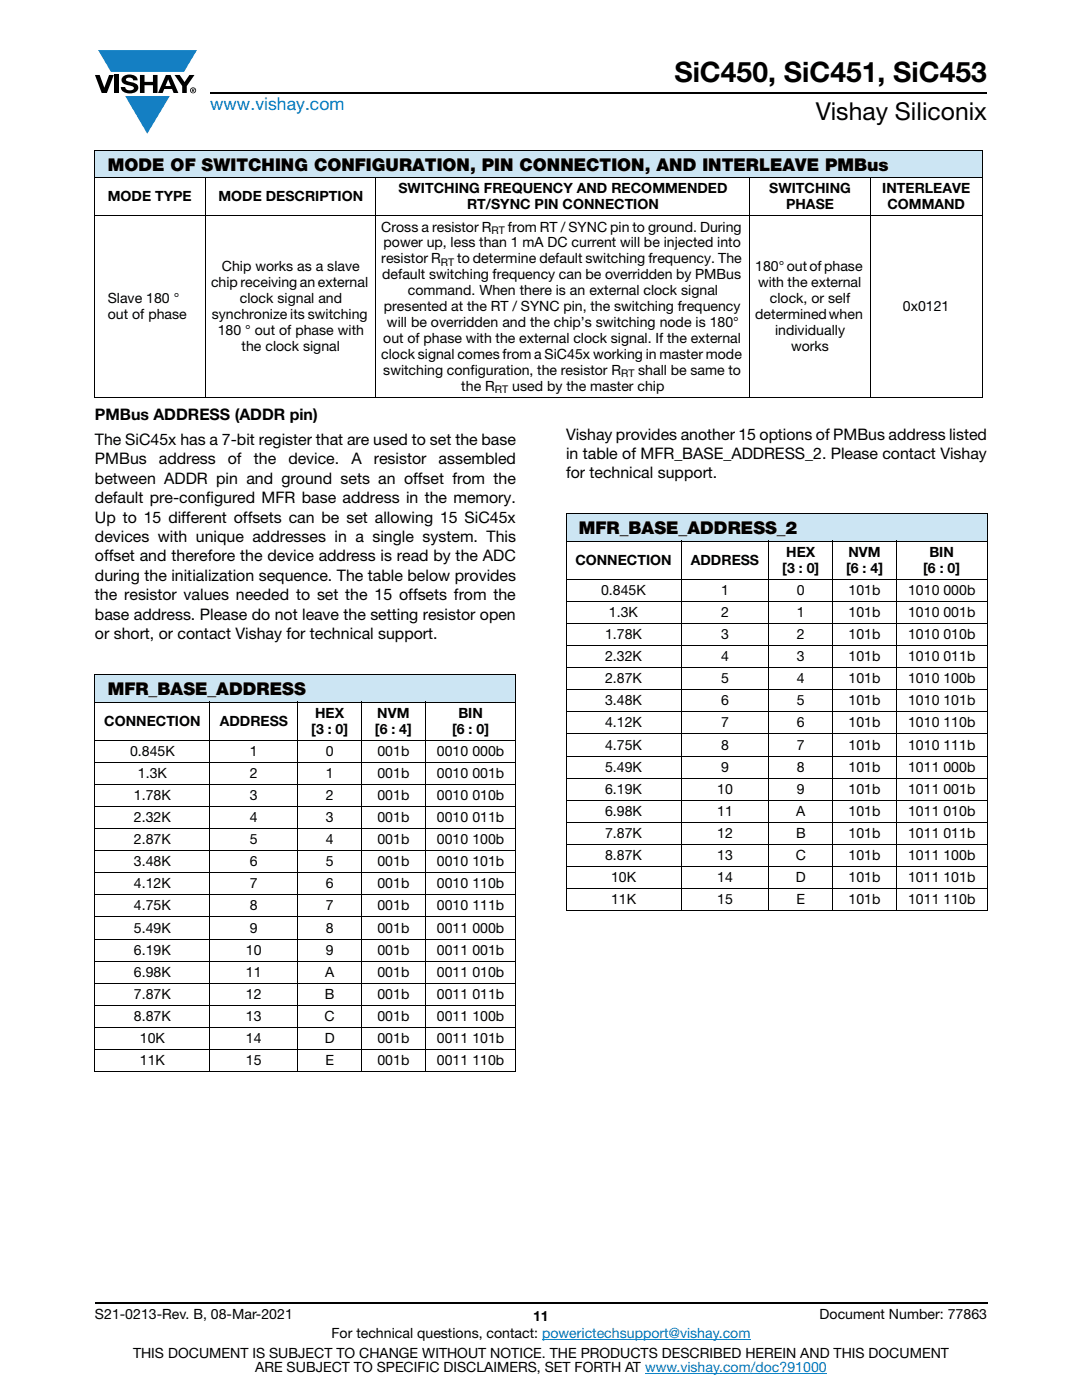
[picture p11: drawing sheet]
<svg xmlns="http://www.w3.org/2000/svg" width="216mm" height="279mm" viewBox="0 0 216 279" stroke-linecap="round" stroke-linejoin="round" font-family="sans-serif">
<defs><g id="words">
<text font-size="5.6" x="134.6" y="16.4">SiC450, SiC451, SiC453</text>
<text font-size="4.9" x="162.8" y="24">Vishay Siliconix</text>
<text font-size="3.5" fill="#007ec4" x="42" y="21.9">www.vishay.com</text>
<g font-size="3.5">
<text x="21.5" y="34.1">MODE OF SWITCHING CONFIGURATION, PIN CONNECTION, AND INTERLEAVE PMBus</text>
<text x="115.5" y="106.6">MFR_BASE_ADDRESS_2</text>
<text x="21.5" y="138.7">MFR_BASE_ADDRESS</text>
</g>
<g font-size="3.2">
<text x="18.9" y="83.8">PMBus ADDRESS (ADDR pin)</text>
<text x="18.9" y="88.8">The SiC45x has a 7-bit register that are used to set the base</text>
<text x="112.9" y="87.7">Vishay provides another 15 options of PMBus address listed</text>
<text x="18.9" y="92.6">PMBus</text>
<text x="31.7" y="92.6">address</text>
<text x="45.5" y="92.6">of</text>
<text x="50.7" y="92.6">the</text>
<text x="57.5" y="92.6">device.</text>
<text x="70.1" y="92.6">A</text>
<text x="74.6" y="92.6">resistor</text>
<text x="87.5" y="92.6">assembled</text>
<text x="112.9" y="91.6">in table of MFR_BASE_ADDRESS_2. Please contact Vishay</text>
<text x="112.9" y="95.5">for technical support.</text>
<text x="18.9" y="96.5">between ADDR pin and ground sets an offset from the</text>
<text x="18.9" y="100.4">default pre-configured MFR base address in the memory.</text>
<text x="18.9" y="104.3">Up to 15 different offsets can be set allowing 15 SiC45x</text>
<text x="18.9" y="108.2">devices with unique addresses in a single system. This</text>
<text x="18.9" y="112.1">offset and therefore the device address is read by the ADC</text>
<text x="18.9" y="115.9">during the initialization sequence. The table below provides</text>
<text x="18.9" y="119.8">the resistor values needed to set the 15 offsets from the</text>
<text x="18.9" y="123.7">base address. Please do not leave the setting resistor open</text>
<text x="18.9" y="127.6">or short, or contact Vishay for technical support.</text>
</g>
<g font-size="2.8">
<text x="21.5" y="40.2">MODE TYPE</text>
<text x="43.6" y="40.2">MODE DESCRIPTION</text>
<text x="79.5" y="38.6">SWITCHING FREQUENCY AND RECOMMENDED</text>
<text x="93.2" y="41.8">RT/SYNC PIN CONNECTION</text>
<text x="153.5" y="38.6">SWITCHING</text>
<text x="156.9" y="41.8">PHASE</text>
<text x="176" y="38.6">INTERLEAVE</text>
<text x="177.1" y="41.8">COMMAND</text>
<text x="76.1" y="46.2">Cross a resistor R</text>
<text x="101.3" y="46.2">from RT / SYNC pin to ground. During</text>
<text x="76.1" y="52.6">resistor R</text>
<text x="76.5" y="49.4">power up, less than 1 mA DC current will be injected into</text>
<text x="91.2" y="52.6">to determine default switching frequency. The</text>
<text x="42.1" y="57.3">chip receiving an external</text>
<text x="44.3" y="54.1">Chip works as a slave</text>
<text x="76.3" y="55.7">default switching frequency can be overridden by PMBus</text>
<text x="81.4" y="58.9">command. When there is an external clock signal</text>
<text x="150.7" y="54.1">180° out of phase</text>
<text x="151.3" y="57.3">with the external</text>
<text x="21.5" y="60.5">Slave 180 °</text>
<text x="21.5" y="63.7">out of phase</text>
<text x="42.3" y="63.7">synchronize its switching</text>
<text x="47.8" y="60.5">clock signal and</text>
<text x="76.6" y="62.1">presented at the RT / SYNC pin, the switching frequency</text>
<text x="77.2" y="65.3">will be overridden and the chip’s switching node is 180°</text>
<text x="150.7" y="63.7">determined when</text>
<text x="153.6" y="60.5">clock, or self</text>
<text x="180.2" y="62.1">0x0121</text>
<text x="43.5" y="66.8">180 ° out of phase with</text>
<text x="48.2" y="70">the clock signal</text>
<text x="76.1" y="71.6">clock signal comes from a SiC45x working in master mode</text>
<text x="76.5" y="68.4">out of phase with the external clock signal. If the external</text>
<text x="154.7" y="66.8">individually</text>
<text x="157.9" y="70">works</text>
<text x="76.5" y="74.8">switching configuration, the resistor R</text>
<text x="92.1" y="78">the R</text>
<text x="102.2" y="78">used by the master chip</text>
<text x="127.3" y="74.8">shall be same to</text>
<text x="114.8" y="112.7">CONNECTION</text>
<text x="137.8" y="112.7">ADDRESS</text>
<text x="156.9" y="111.1">HEX</text>
<text x="169.3" y="111.1">NVM</text>
<text x="185.5" y="111.1">BIN</text>
<text x="119.9" y="118.7">0.845K</text>
<text x="143.9" y="118.7">1</text>
<text x="156.1" y="114.3">[3 : 0]</text>
<text x="159" y="118.7">0</text>
<text x="168.8" y="114.3">[6 : 4]</text>
<text x="169.3" y="118.7">101b</text>
<text x="181.2" y="118.7">1010 000b</text>
<text x="184.2" y="114.3">[6 : 0]</text>
<text x="121.5" y="123.1">1.3K</text>
<text x="143.9" y="123.1">2</text>
<text x="159" y="123.1">1</text>
<text x="169.3" y="123.1">101b</text>
<text x="181.2" y="123.1">1010 001b</text>
<text x="120.7" y="127.6">1.78K</text>
<text x="120.7" y="132">2.32K</text>
<text x="143.9" y="127.6">3</text>
<text x="143.9" y="132">4</text>
<text x="159" y="127.6">2</text>
<text x="159" y="132">3</text>
<text x="169.3" y="127.6">101b</text>
<text x="169.3" y="132">101b</text>
<text x="181.2" y="127.6">1010 010b</text>
<text x="181.2" y="132">1010 011b</text>
<text x="120.7" y="136.4">2.87K</text>
<text x="143.9" y="136.4">5</text>
<text x="159" y="136.4">4</text>
<text x="169.3" y="136.4">101b</text>
<text x="181.2" y="136.4">1010 100b</text>
<text x="62.9" y="143.3">HEX</text>
<text x="75.3" y="143.3">NVM</text>
<text x="91.5" y="143.3">BIN</text>
<text x="120.7" y="140.8">3.48K</text>
<text x="143.9" y="140.8">6</text>
<text x="159" y="140.8">5</text>
<text x="169.3" y="140.8">101b</text>
<text x="181.2" y="140.8">1010 101b</text>
<text x="20.8" y="144.8">CONNECTION</text>
<text x="43.8" y="144.8">ADDRESS</text>
<text x="62.1" y="146.4">[3 : 0]</text>
<text x="74.8" y="146.4">[6 : 4]</text>
<text x="90.2" y="146.4">[6 : 0]</text>
<text x="120.7" y="145.2">4.12K</text>
<text x="120.7" y="149.6">4.75K</text>
<text x="143.9" y="145.2">7</text>
<text x="143.9" y="149.6">8</text>
<text x="159" y="145.2">6</text>
<text x="159" y="149.6">7</text>
<text x="169.3" y="145.2">101b</text>
<text x="169.3" y="149.6">101b</text>
<text x="181.2" y="145.2">1010 110b</text>
<text x="181.2" y="149.6">1010 111b</text>
<text x="25.9" y="150.8">0.845K</text>
<text x="27.5" y="155.2">1.3K</text>
<text x="49.9" y="150.8">1</text>
<text x="49.9" y="155.2">2</text>
<text x="65" y="150.8">0</text>
<text x="65" y="155.2">1</text>
<text x="75.3" y="150.8">001b</text>
<text x="75.3" y="155.2">001b</text>
<text x="87.2" y="150.8">0010 000b</text>
<text x="87.2" y="155.2">0010 001b</text>
<text x="120.7" y="154">5.49K</text>
<text x="143.9" y="154">9</text>
<text x="159" y="154">8</text>
<text x="169.3" y="154">101b</text>
<text x="181.2" y="154">1011 000b</text>
<text x="26.7" y="159.7">1.78K</text>
<text x="49.9" y="159.7">3</text>
<text x="65" y="159.7">2</text>
<text x="75.3" y="159.7">001b</text>
<text x="87.2" y="159.7">0010 010b</text>
<text x="120.7" y="158.4">6.19K</text>
<text x="143.1" y="158.4">10</text>
<text x="159" y="158.4">9</text>
<text x="169.3" y="158.4">101b</text>
<text x="181.2" y="158.4">1011 001b</text>
<text x="26.7" y="164.1">2.32K</text>
<text x="49.9" y="164.1">4</text>
<text x="65" y="164.1">3</text>
<text x="75.3" y="164.1">001b</text>
<text x="87.2" y="164.1">0010 011b</text>
<text x="120.7" y="162.8">6.98K</text>
<text x="120.7" y="167.2">7.87K</text>
<text x="143.1" y="162.8">11</text>
<text x="143.1" y="167.2">12</text>
<text x="158.8" y="167.2">B</text>
<text x="158.9" y="162.8">A</text>
<text x="169.3" y="162.8">101b</text>
<text x="169.3" y="167.2">101b</text>
<text x="181.2" y="162.8">1011 010b</text>
<text x="181.2" y="167.2">1011 011b</text>
<text x="26.7" y="168.5">2.87K</text>
<text x="26.7" y="172.9">3.48K</text>
<text x="49.9" y="168.5">5</text>
<text x="49.9" y="172.9">6</text>
<text x="65" y="168.5">4</text>
<text x="65" y="172.9">5</text>
<text x="75.3" y="168.5">001b</text>
<text x="75.3" y="172.9">001b</text>
<text x="87.2" y="168.5">0010 100b</text>
<text x="87.2" y="172.9">0010 101b</text>
<text x="120.7" y="171.6">8.87K</text>
<text x="143.1" y="171.6">13</text>
<text x="158.8" y="171.6">C</text>
<text x="169.3" y="171.6">101b</text>
<text x="181.2" y="171.6">1011 100b</text>
<text x="26.7" y="177.3">4.12K</text>
<text x="49.9" y="177.3">7</text>
<text x="65" y="177.3">6</text>
<text x="75.3" y="177.3">001b</text>
<text x="87.2" y="177.3">0010 110b</text>
<text x="121.9" y="176.1">10K</text>
<text x="143.1" y="176.1">14</text>
<text x="158.8" y="176.1">D</text>
<text x="169.3" y="176.1">101b</text>
<text x="181.2" y="176.1">1011 101b</text>
<text x="26.7" y="181.7">4.75K</text>
<text x="49.9" y="181.7">8</text>
<text x="65" y="181.7">7</text>
<text x="75.3" y="181.7">001b</text>
<text x="87.2" y="181.7">0010 111b</text>
<text x="121.9" y="180.5">11K</text>
<text x="143.1" y="180.5">15</text>
<text x="158.9" y="180.5">E</text>
<text x="169.3" y="180.5">101b</text>
<text x="181.2" y="180.5">1011 110b</text>
<text x="26.7" y="186.1">5.49K</text>
<text x="26.7" y="190.5">6.19K</text>
<text x="49.1" y="190.5">10</text>
<text x="49.9" y="186.1">9</text>
<text x="65" y="190.5">9</text>
<text x="65" y="186.1">8</text>
<text x="75.3" y="190.5">001b</text>
<text x="75.3" y="186.1">001b</text>
<text x="87.2" y="190.5">0011 001b</text>
<text x="87.2" y="186.1">0011 000b</text>
<text x="26.7" y="194.9">6.98K</text>
<text x="49.1" y="194.9">11</text>
<text x="64.9" y="194.9">A</text>
<text x="75.3" y="194.9">001b</text>
<text x="87.2" y="194.9">0011 010b</text>
<text x="26.7" y="199.3">7.87K</text>
<text x="26.7" y="203.7">8.87K</text>
<text x="49.1" y="199.3">12</text>
<text x="49.1" y="203.7">13</text>
<text x="64.8" y="203.7">C</text>
<text x="64.8" y="199.3">B</text>
<text x="75.3" y="199.3">001b</text>
<text x="75.3" y="203.7">001b</text>
<text x="87.2" y="199.3">0011 011b</text>
<text x="87.2" y="203.7">0011 100b</text>
<text x="27.9" y="208.2">10K</text>
<text x="49.1" y="208.2">14</text>
<text x="64.8" y="208.2">D</text>
<text x="75.3" y="208.2">001b</text>
<text x="87.2" y="208.2">0011 101b</text>
<text x="27.9" y="212.6">11K</text>
<text x="49.1" y="212.6">15</text>
<text x="64.9" y="212.6">E</text>
<text x="75.3" y="212.6">001b</text>
<text x="87.2" y="212.6">0011 110b</text>
<text x="18.9" y="263.3">S21-0213-Rev. B, 08-Mar-2021</text>
<text x="106.4" y="263.6">11</text>
<text x="163.6" y="263.3">Document Number: 77863</text>
<text x="66.1" y="267.1">For technical questions, contact: powerictechsupport@vishay.com</text>
<text x="26.5" y="271">THIS DOCUMENT IS SUBJECT TO CHANGE WITHOUT NOTICE. THE PRODUCTS DESCRIBED HEREIN AND THIS DOCUMENT</text>
<text x="50.9" y="273.8">ARE SUBJECT TO SPECIFIC DISCLAIMERS, SET FORTH AT www.vishay.com/doc?91000</text>
</g>
<g font-size="2.1">
<text x="98.1" y="46.7">RT</text>
<text x="88" y="53.1">RT</text>
<text x="123.9" y="75.3">RT</text>
<text x="98.7" y="78.5">RT</text>
</g>
</g></defs>
<g fill="#147fc3">
<path d="M19.6 10h19.7l-2.6 4.3h-1.1h-13.5z"/>
<path d="M25 19.2h8.9l-4.5 7.5z"/>
</g>
<g fill="#000">
<path d="M18.9 15h1l.9 2.5 1-2.5h.9l-1.4 3.6h-1zM22.9 15h.9v3.6h-.9zM24.6 15.3a2.1 2.1 0 0 1 2.8 .3l.1 .4h-.9a.79 .79 0 0 0-.7-.5 .79 .79 0 0 0-.8 .4l.3 .3 1 .2a1.08 1.08 0 0 1 1.2 1 1.08 1.08 0 0 1-1.1 1.2 1.73 1.73 0 0 1-2.4-1.2h.9a.96 .96 0 0 0 .8 .6 .96 .96 0 0 0 .9-.4 1.31 1.31 0 0 0-1.2-.6 1.03 1.03 0 0 1-1.1-.6 1.03 1.03 0 0 1 .2-1.1zM27.9 15h.9v1.3h1.7v-1.3h.9v3.6h-.9v-1.6h-1.7v1.6h-.9zM34.8 15h1.1l.9 1.4 1-1.4h1l-1.5 2.2v1.4h-.9v-1.4z"/>
<path d="M33.6 15.9l.5 1.3h-1.1zM33.1 15l-1.6 3.6h1l.3-.8h1.5l.3 .8h1l-1.6-3.6z"/>
<path d="M38.4 17.8h.2v.2h-.2zM38.3 17.7v.7h.1v-.3l.4 .3-.2-.3 .2-.2-.1-.2z"/>
<path d="M38.1 18a.46 .46 0 0 1 .9 0 .46 .46 0 0 1-.9 0zM37.9 18a.6 .6 0 0 0 1.2 0 .6 .6 0 0 0-1.2 0z"/>
</g>
<path d="M42 18.6h155M18.9 260h178.1" fill="none" stroke="#000" stroke-width=".36"/>
<path d="M108.2 267.3h41.6M128.7 274h36.3" fill="none" stroke="#007ec4" stroke-width=".2"/>
<path d="M18.9 30h177.1v5.5h-177.1z" fill="#cce5f3"/>
<path d="M18.9 30h177.2M18.9 35.5h177.2M18.9 30.1v49.1M41.1 35.4v43.9M75 35.4v43.9M149.6 35.4v43.9M173.6 35.4v43.9M196 30.1v49.1M18.9 43.1h177.2M18.9 79.2h177.2" fill="none" stroke="#000" stroke-width=".2"/>
<path d="M18.9 134.6h84.1v5.5h-84.1z" fill="#cce5f3"/>
<g fill="none" stroke="#000" stroke-width=".2">
<path d="M18.9 134.6h84.1M18.9 134.7v79.1M103 134.7v79.1M18.9 140.1h84.1M18.9 147.7h84.1M18.9 152.1h84.1M18.9 156.5h84.1M41.9 140v74M59.4 140v74M72.2 140v74M84.9 140v74M18.9 161h84.1"/>
<path d="M18.9 165.4h84.1M18.9 169.8h84.1M18.9 174.2h84.1M18.9 178.6h84.1M18.9 183h84.1M18.9 187.4h84.1M18.9 191.8h84.1M18.9 196.2h84.1M18.9 200.6h84.1M18.9 205h84.1M18.9 209.4h84.1M18.9 213.9h84.1"/>
</g>
<path d="M112.9 102.5h84.1v5.5h-84.1z" fill="#cce5f3"/>
<g fill="none" stroke="#000" stroke-width=".2">
<path d="M112.9 102.5h84.1M112.9 108h84.1M112.9 115.6h84.1M112.9 102.6v79.1M135.9 107.9v73.9M153.4 107.9v73.9M166.2 107.9v73.9M178.9 107.9v73.9M197 102.6v79.1M112.9 120h84.1M112.9 124.4h84.1M112.9 128.8h84.1"/>
<path d="M112.9 133.2h84.1M112.9 137.7h84.1M112.9 142.1h84.1M112.9 146.5h84.1M112.9 150.9h84.1M112.9 155.3h84.1M112.9 159.7h84.1M112.9 164.1h84.1M112.9 168.5h84.1M112.9 172.9h84.1M112.9 177.4h84.1M112.9 181.8h84.1"/>
</g>
<use href="#words"/>
</svg>
